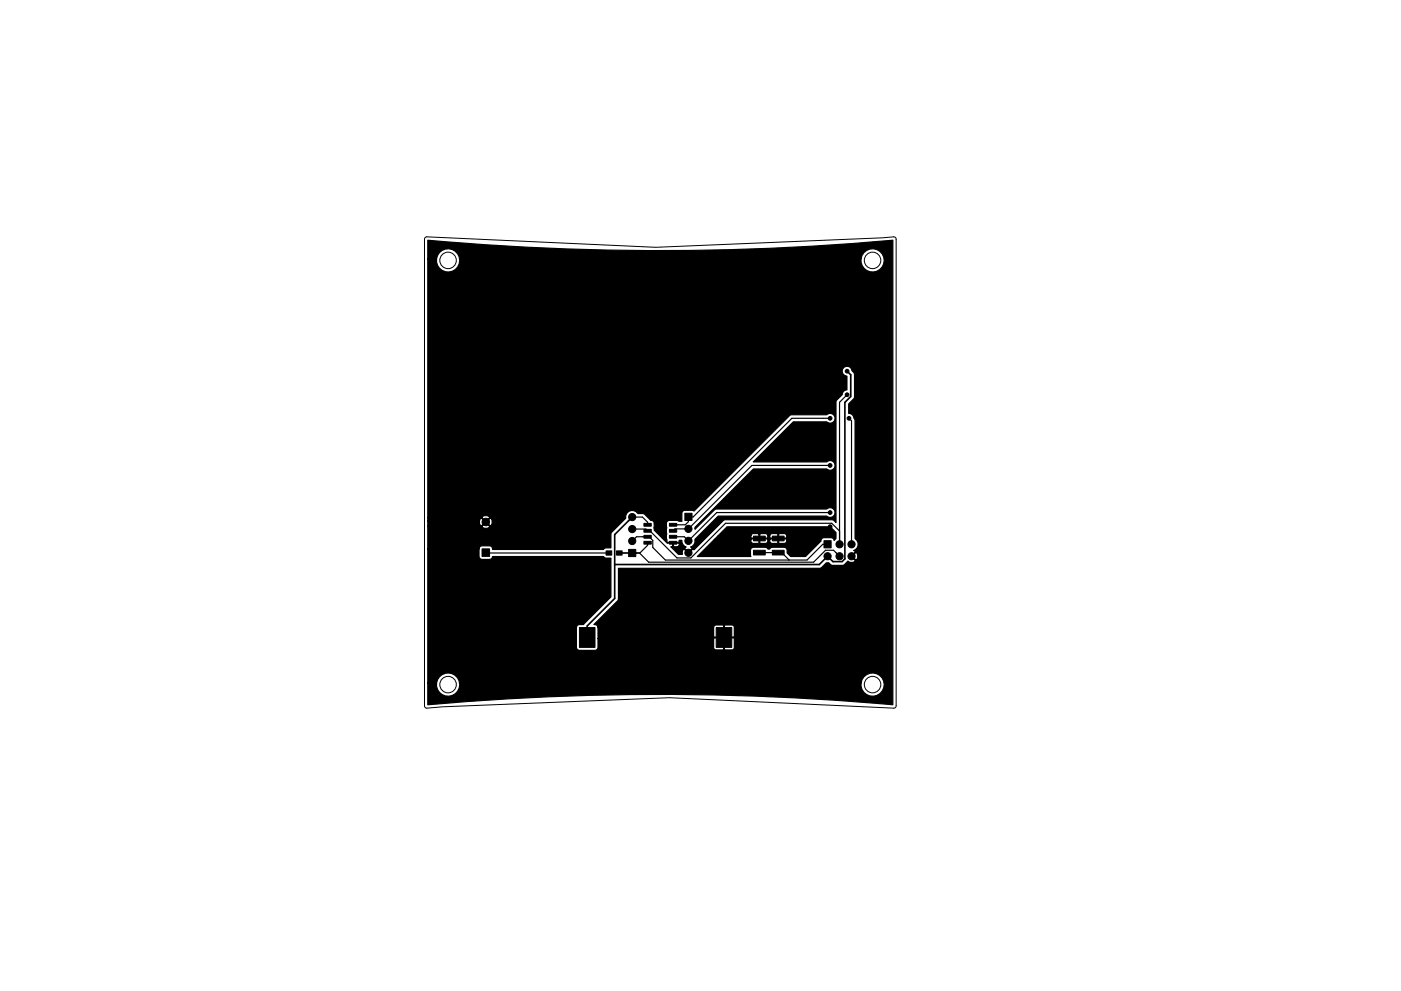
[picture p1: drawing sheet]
<svg xmlns="http://www.w3.org/2000/svg" width="297mm" height="210mm" viewBox="0 0 297 210" stroke-linecap="round" stroke-linejoin="round" font-family="sans-serif">
<g fill="none" stroke="#000" stroke-width=".21">
<path d="M90.1 50.4l.4-.2 48.5 2.3 50.5-2.3 .4 .2 .1 .3v99l-.1 .4-.4 .1-47.6-2.2-48.1 2-3.3 .2-.4-.1-.1-.4v-99z"/>
<circle cx="95" cy="55.2" r="1.75"/>
<circle cx="185" cy="55.2" r="1.75"/>
<circle cx="95" cy="145.2" r="1.75"/>
<circle cx="185" cy="145.2" r="1.75"/>
</g>
<g fill="#000" stroke="#000" stroke-width=".21">
<path d="M102.2 116.4h1.6v1.6h-1.6zM128.5 116.9h1.2v.9h-1.2zM130.7 116.9h1.2v.9h-1.2zM133.3 116.6h1.5v1.5h-1.5zM136.5 111h1.6v.6h-1.6zM136.5 112.3h1.6v.6h-1.6zM136.5 113.6h1.6v.6h-1.6zM136.5 114.9h1.6v.6h-1.6zM141.9 114.9h1.6v.6h-1.6zM141.9 113.6h1.6v.6h-1.6zM141.9 112.3h1.6v.6h-1.6zM141.9 111h1.6v.6h-1.6z"/>
<path d="M145.2 108.9h1.5v1.5h-1.5zM159.7 113.7h2.6v1h-2.6zM159.7 116.7h2.6v1h-2.6zM163.7 113.7h2.6v1h-2.6zM163.7 116.7h2.6v1h-2.6zM174.7 114.7h1.5v1.5h-1.5zM122.8 133.1h3.4v4.2h-3.4zM151.9 133.1h3.3v4.2h-3.3z"/>
<circle cx="179.6" cy="78.7" r=".4"/>
<circle cx="176" cy="88.7" r=".4"/>
<circle cx="176" cy="98.7" r=".4"/>
<circle cx="179.6" cy="83.7" r=".4"/>
<circle cx="180" cy="88.7" r=".4"/>
<circle cx="103" cy="110.7" r=".8"/>
<circle cx="134" cy="112.2" r=".76"/>
<circle cx="134" cy="114.8" r=".76"/>
<circle cx="134" cy="109.7" r=".76"/>
<circle cx="146" cy="112.2" r=".76"/>
<circle cx="146" cy="114.7" r=".76"/>
<circle cx="146" cy="117.3" r=".76"/>
<circle cx="175.5" cy="118" r=".76"/>
<circle cx="176" cy="108.7" r=".4"/>
<circle cx="176" cy="111.7" r=".4"/>
<circle cx="178" cy="118" r=".76"/>
<circle cx="178" cy="115.5" r=".76"/>
<circle cx="180.5" cy="115.5" r=".76"/>
<circle cx="180.5" cy="118" r=".76"/>
</g>
<g fill="none" stroke="#000" stroke-width=".25">
<path d="M176 88.7h-8.1l-20.9 21h-1v1l-.7 .6h-2.6M176 98.7h-16.6l-13.4 13.5h-2.9l-.4 .4M179.6 83.7l-1.6 1.6v30.2M180 88.7l.5 .6v26.2M103 117.2l26.1 .1M134 109.7h2.2l1.1 1.1v.5M134 112.2h2.9l.4 .4h.5l5.7 5.8h3l7.3-7.4h22.5l1.7 1.7M134 114.8l.9-.9h2.7l.8 .7v1.5l2.7 2.7h30l3.3-3.3h1.1M135.6 117.3l1.9 2h35l2.5-2.6h1.7l1.3 1.3M137.3 115.2v.5l-1.6 1.6h-1.7M161 117.2h4.7l1.6 1.6M176 111.7l-2.5 2.5h-8.5"/>
<path d="M176 108.7h-24l-6 6-.9-.8h-2.4"/>
</g>
<path d="M179.6 78.7l.8 .8v4.6l-1.3 1.3v33.2l-.6 .6h-1.9l-1.1-1.2-1.8 1.8-43.4-.1M131.3 117.3h2.7M134 109.7l-3.7 3.7v13.6l-5.8 5.8v2.4" fill="none" stroke="#000" stroke-width=".35"/>
<path d="M152.3 113.6h6.9l.1 .6h1.6v-.9h.2v.9h1.6l.1-.6h.4l.1 .6h1.6v-.9h.2v.9h1.6l.1-.2-.1-.6-.3-.2h-1.2l-.1 .1-.3-.1h-1.2l-.4 .4h-.4l-.4-.4h-1.2l-.1 .1-.3-.1h-1.2l-.4 .4h-6.9l1.8-1.8h21.9l1.3 1.2v1.3l-.5 .4a.62 .62 0 0 0-.6-.6h-1.5a.65 .65 0 0 0-.6 .7l-3.3 3.3h-3.2l-.7-.8v-.6a.64 .64 0 0 0-.6-.6h-2.6l-.5 .4h-.4l-.5-.4h-2.6a.64 .64 0 0 0-.6 .6l.1 1.4h-11.4l3.6-3.6h7.8l.1 .6 .3 .2h1.2l.1-.1v-.9h.2v.9l.1 .1 1.4-.1 .2-.3v-.4h.4v.4l.2 .3 1.4 .1 .1-.1v-.9h.2v.9l.1 .1h1.2l.3-.2 .1-.6-.1-.2-15.3 .2zM90.7 51a552.6 552.6 0 0 0 98.6 0v98.5l-3.4-.3a552.7 552.7 0 0 0-95.2 .3v-4.6h1.9a2.46 2.46 0 0 0 2.4 2.8 2.46 2.46 0 0 0 2.4-2.8h85.2v.7a2.47 2.47 0 0 0 3.8 1.7 2.47 2.47 0 0 0-.1-4.1 2.47 2.47 0 0 0-3.7 1.7h-85.2l-.1-.4a2.47 2.47 0 0 0-2.5-1.7 2.47 2.47 0 0 0-2.2 2.1h-1.9v-28.5h10.9v1.6a.64 .64 0 0 0 .6 .7l1.8-.1 .4-.5h23.5l.4 .3h1.2v8.2l-5.8 5.9h-.9a.64 .64 0 0 0-.6 .6v4.2l.2 .5 .4 .2h3.4a.64 .64 0 0 0 .6-.7v-1.8h24.5l.1 2.2 .3 .2h1.6l.1-.1v-2.5h.2v2.5l.1 .1h1.6l.4-.4v-2l-.1-.2h-4.2l-.1 .2h-24.5v-2.5h24.5v2l.1 .2h2v-2.5h.2v2.5h2l.1-.2v-2l-.4-.4h-1.6l-.1 .1-.3-.1h-1.6l-.4 .4h-24.5l-.1-.1a.72 .72 0 0 0-.8-.4l5.2-5.2v-6.7h42.6l.6-.2 .9-1h.5l.6 .5 .3 .1h1.9l.6-.3 .7-.7a.97 .97 0 0 0 1.5-.1l-.9-.9h.3l.7 .8a.92 .92 0 0 0 0-1.6l-.7 .8h-.3l.9-.9v-.2l-.3-.1a1.39 1.39 0 0 0 .9-1.2 1.39 1.39 0 0 0-.6-1.3v-25l-.3-.6a.98 .98 0 0 0-1.1-1v-2l1.1-1 .2-.6v-4.6l-.6-1a1.06 1.06 0 0 0-1.2-.8 1.06 1.06 0 0 0-.9 1.2 1.06 1.06 0 0 0 1.1 1v2.8h-.2a.99 .99 0 0 0-.8 1l-1.1 1.1-.3 .5 .1 25.6-.4-.4-.6-.2h-22.5l-.5 .2-6.2 6.2-.2-.2-1 .9-.8-.9a.93 .93 0 0 0-.4 1.1h-.9l-1.6-1.6 .4-.1v-.7h.2v.7l.1 .1 .9-.1a.41 .41 0 0 0 .1-.7l-2.4 .1-2.8-2.8-.1-.5 .1-1h2.6l.1 1-.1 2.2 .2 .9h2.4l.1-.5h.6l.2 .9 .7 .6-.3 .3 .8 .8 .7-.8v-.2l-.3-.1 .3-.2a1.39 1.39 0 0 0 .6-1.5l5-4.9h23a1.03 1.03 0 0 0 1.4 0 1.03 1.03 0 0 0 0-1.5 1.03 1.03 0 0 0-1.4 0h-23.3l-.6 .2-4.1 4.1v-.4l12.4-12.4h15.6l.1 .1a1.04 1.04 0 0 0 1.4-.2 1.04 1.04 0 0 0-.1-1.4 1.04 1.04 0 0 0-1.4 0h-15.6l8.5-8.5h7.1l.1 .1a1.04 1.04 0 0 0 1.4-.2 1.04 1.04 0 0 0-.1-1.4 1.04 1.04 0 0 0-1.4 0h-7.4l-.5 .2-20.3 20.2-.4-.1h-1.5a.64 .64 0 0 0-.6 .6v1.7h-.7l-.4-.2h-1.6l-.4 .2-.2 .4h-2.6a.7 .7 0 0 0-.8-.6l-1.4-1.4-1.3-.1a1.41 1.41 0 0 0-1.7-.5 1.41 1.41 0 0 0-.8 1.6l-3.1 3.1-.1 3.1-1.2 .1-.4 .3h-23.5v-.4l-.4-.3-1.8-.1a.64 .64 0 0 0-.6 .6h-10.9v-4.7h11.5l.1 .2a1.05 1.05 0 0 0 1.5-.2l-.8-.8-.8 .8h-11.5v-1.2h10.9l.2 1 .3 .1 .8-.9h.2l.8 .9 .3-.1a1.05 1.05 0 0 0-.3-1.6l-.8 .8h-.2l-.8-.8-.3 .1-.2 .5h-10.9v-.7h11.5l.8 .8 .8-.8a.96 .96 0 0 0-1.6 0h-11.5v-54.9h1.9v.7a2.46 2.46 0 0 0 2.8 2.1 2.46 2.46 0 0 0 2-2.8h85.2v.7a2.47 2.47 0 0 0 3.8 1.7 2.47 2.47 0 0 0-.1-4.1 2.47 2.47 0 0 0-3.7 1.7h-85.2l-.1-.4a2.47 2.47 0 0 0-2.5-1.7 2.47 2.47 0 0 0-2.2 2.1h-1.9z" fill="#000" stroke="#000" stroke-width=".25"/>
</svg>
